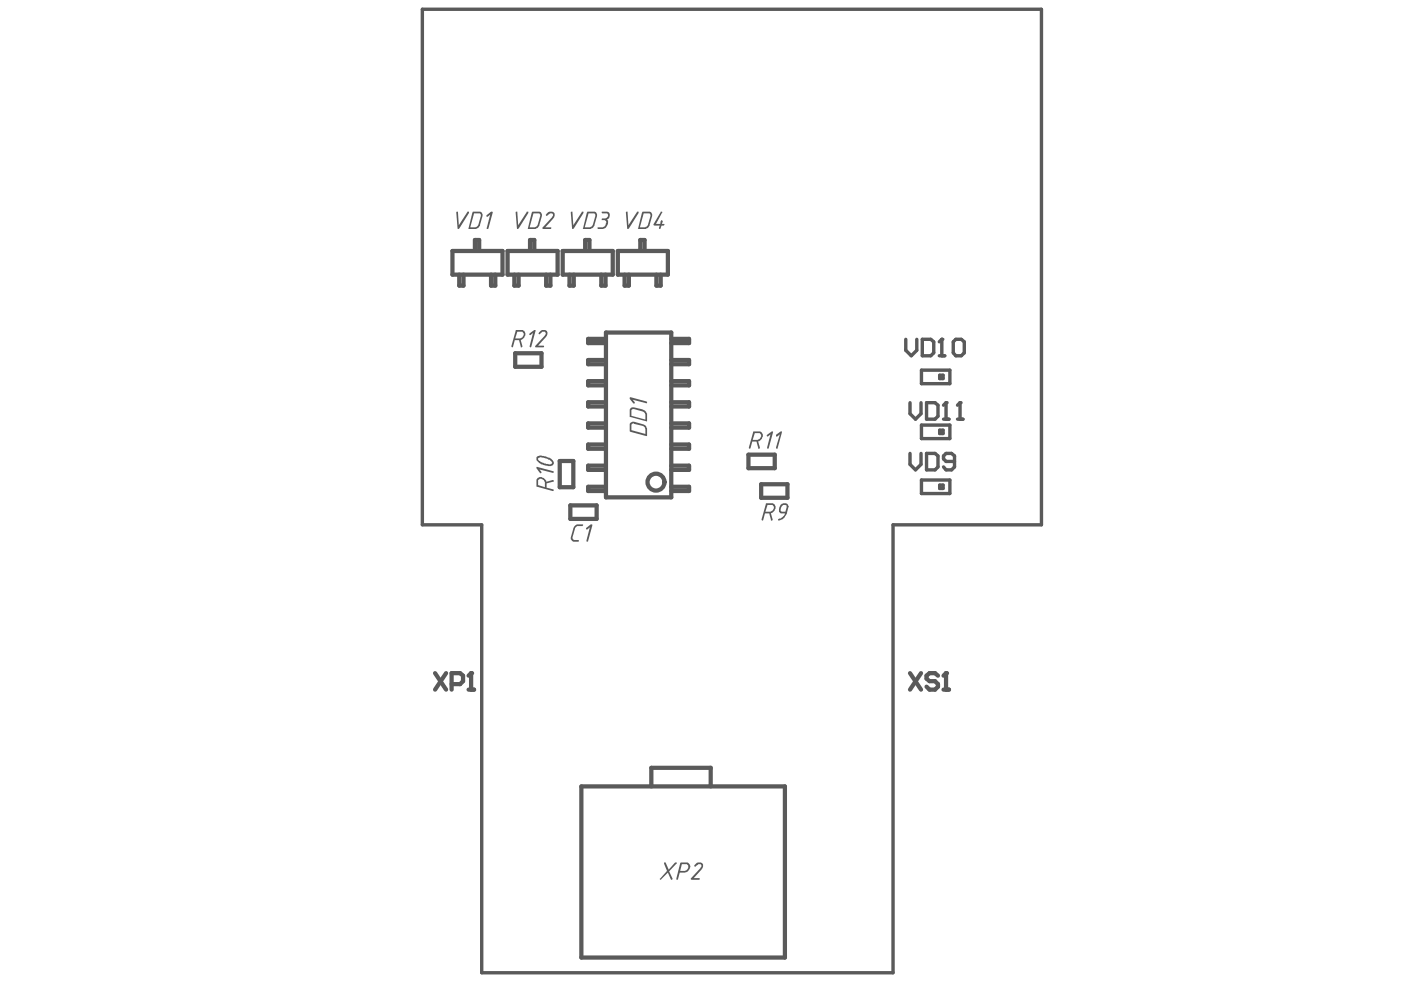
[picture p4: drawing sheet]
<svg xmlns="http://www.w3.org/2000/svg" width="287mm" height="202mm" viewBox="0 0 287 202" stroke-linecap="round" stroke-linejoin="round" font-family="sans-serif">
<g fill="none" stroke="#5a5a5a" stroke-width=".87">
<path d="M92.6 51.4h10.3v4.8h-10.3zM94 56.2v2.3h.9v-2.3M97.2 51.4v-2.2h.9v2.2M100.5 56.2v2.3h.9v-2.3M103.9 51.4h10.3v4.8h-10.3zM105.3 56.2v2.3h.9v-2.3M108.5 51.4v-2.2h.9v2.2M111.8 56.2v2.3h.9v-2.3M115.2 51.4h10.2v4.8h-10.2zM116.6 56.2v2.3h.9v-2.3M119.8 51.4v-2.2h.9v2.2M123.1 56.2v2.3h.9v-2.3"/>
<path d="M126.5 51.4h10.2v4.8h-10.2zM127.9 56.2v2.3h.8v-2.3M131.1 51.4v-2.2h.9v2.2M134.4 56.2v2.3h.8v-2.3M105.5 72.3h5.4v2.8h-5.4zM124.1 69.4h-3.7v.9h3.7M124.1 73.7h-3.7v.9h3.7M124.1 78.1h-3.7v.8h3.7M124.1 68.1h13.3v33.8h-13.3zM137.4 69.4h3.7v.9h-3.7M137.4 73.7h3.7v.9h-3.7M137.4 78.1h3.7v.8h-3.7"/>
<path d="M114.6 94.4h2.8v5.4h-2.8zM124.1 82.4h-3.7v.9h3.7M124.1 86.7h-3.7v.9h3.7M124.1 91h-3.7v.9h3.7M124.1 95.4h-3.7v.8h3.7M124.1 99.7h-3.7v.9h3.7M137.4 99.7h3.7v.9h-3.7M137.4 82.4h3.7v.9h-3.7M137.4 86.7h3.7v.9h-3.7M137.4 91h3.7v.9h-3.7M137.4 95.4h3.7v.8h-3.7M153.2 93.1h5.4v2.8h-5.4z"/>
<path d="M155.8 99.2h5.4v2.7h-5.4zM116.8 103.5h5.3v2.8h-5.3zM119 161.1h41.7v35h-41.7zM133.3 161.1v-3.8h12.2v3.8"/>
</g>
<path d="M188.6 75.8h5.9v2.8h-5.9zM192.4 76.8h.7v.7h-.7zM188.6 87.1h5.9v2.7h-5.9zM188.6 98.3h5.9v2.8h-5.9zM192.4 88.1h.7v.7h-.7zM192.4 99.4h.7v.6h-.7z" fill="none" stroke="#5a5a5a" stroke-width=".69"/>
<g fill="#5a5a5a">
<path d="M117.5 107.8l.6-.4h1.1a.17 .17 0 0 1 .2 .2 .17 .17 0 0 1-.2 .1h-1.1l-.3 .3-.6 2.1a.45 .45 0 0 0 .4 .5h.9v.3h-1.1l-.6-.5z"/>
<path d="M120 108.2l.9-.8 .4 .1-1 3.4h-.2v-.2l.7-2.7-.6 .4h-.1z"/>
<path d="M109.8 95.6l3.4 .9a.18 .18 0 0 1 .2 .2 .18 .18 0 0 1-.3 .1l-2.7-.7 .5 .6a.19 .19 0 0 1-.1 .2 .19 .19 0 0 1-.3-.1l-.7-.9z"/>
<path d="M135.9 176.6h.4l.6 1.5 1.3-1.5h.3v.3l-1.5 1.6 .7 1.4-.1 .3-.3-.1-.6-1.4-1.4 1.5-.2-.1v-.2l1.5-1.5z"/>
<path d="M142.1 177.2a1.02 1.02 0 0 1 .9-.6 1.02 1.02 0 0 1 .9 .6l-.1 .7-1.8 1.9h1.2v.3l-1.7 .1-.1-.3 2-2.1a.44 .44 0 0 0 .1-.7 .44 .44 0 0 0-.7 .1l-.4 .3h-.2z"/>
<path d="M110 98a1.09 1.09 0 0 1 1.7 .4l.2 .3 1.2-.4a.19 .19 0 0 1 .3 .1 .19 .19 0 0 1-.2 .3l-1.3 .3v.9l1.3 .3a.18 .18 0 0 1 .2 .2 .18 .18 0 0 1-.3 .2l-3.2-.9-.1-1.5zM110.2 98.3v1.1l1.4 .4v-.8a.83 .83 0 0 0-.4-.8 .83 .83 0 0 0-1 0z"/>
<path d="M110.2 93.8a1.04 1.04 0 0 0 1 1l.6 .2h.4a.41 .41 0 0 0 .7 0 .41 .41 0 0 0-.1-.6l-.8-.4a2.46 2.46 0 0 0-1.8-.2zM109.8 93.6a1.85 1.85 0 0 1 1.9-.1l.2 .1a1.66 1.66 0 0 1 1.5 1.4 1.23 1.23 0 0 1-1.6 .4h-.1a2.36 2.36 0 0 1-1.9-1.2z"/>
<path d="M139.3 176.6h1.2a.97 .97 0 0 1 .8 .8 .97 .97 0 0 1-.5 1.1l-.5 .2h-1.1l-.4 1.4h-.3zM139.6 177l-.4 1.4h.7a.76 .76 0 0 0 .9-.5 .76 .76 0 0 0-.3-.9z"/>
</g>
<path d="M186.3 92.9v2.2l1.1 1.1 1.2-1.1v-2.2M189.7 92.9h1.7l.6 .5v2.2l-.6 .6h-1.7zM195.4 94.5h-1.7l-.5-.5v-.6l.5-.5h1.1l.6 .5v2.2l-.6 .6h-1.1l-.5-.6" fill="none" stroke="#5a5a5a" stroke-width=".69"/>
<path d="M89.1 137.9l2.2 3.3M91.3 137.9l-2.2 3.3M96.4 137.9v3.3M92.5 140.1h1.7l.6-.6v-1.1l-.6-.5h-1.7v3.3M95.9 141.2h1.2" fill="none" stroke="#5a5a5a" stroke-width=".87"/>
<circle cx="96.4" cy="137.9" r=".43" fill="#5a5a5a"/>
<path d="M96.4 137.9l-.5 .5" fill="none" stroke="#5a5a5a" stroke-width=".87"/>
<g fill="#5a5a5a">
<path d="M108.3 68.4l1.1-.8h.2l-.8 3.4a.18 .18 0 0 1-.3 .1 .18 .18 0 0 1-.1-.2l.7-2.7-.5 .4h-.2z"/>
<path d="M110.2 68.2a1.06 1.06 0 0 1 1.9-.2l-.2 .9-1.7 1.9h1.1l.1 .2-1.8 .1v-.2l2-2.2a.48 .48 0 0 0-.1-.7 .48 .48 0 0 0-.7 .2 .31 .31 0 0 1-.2 .2 .31 .31 0 0 1-.4 0z"/>
<path d="M128.9 81.4l.2-.1 3.3 .9 .1 .3-.2 .1-2.8-.7 .5 .5-.1 .2h-.2l-.8-.9z"/>
<path d="M105.6 67.7l1.1-.1a.92 .92 0 0 1 .8 .6 .92 .92 0 0 1-.2 .9l-.7 .6 .3 1.2a.19 .19 0 0 1-.1 .2 .19 .19 0 0 1-.2-.1l-.3-1.3h-.9l-.4 1.3a.18 .18 0 0 1-.2 .1 .18 .18 0 0 1-.1-.2zM105.9 67.9l-.4 1.4h.8a.83 .83 0 0 0 .8-.4 .83 .83 0 0 0-.1-.9z"/>
<path d="M129 86.6l.4-.2h.4l2.2 .7 .5 .7v1.4l-.2 .1-3.3-.9zM129.3 86.8v1.3l2.8 .8v-1.1l-.4-.6-1.9-.5z"/>
<path d="M129 83.7l.3-.3h.5l2.2 .6 .5 .7v1.6l-.1 .1-3.5-1zM129.3 83.9v1.3l2.8 .7v-1.1l-.4-.5-1.9-.5z"/>
<path d="M156.8 103.2l1.1-.1a.92 .92 0 0 1 .8 .6 .92 .92 0 0 1-.2 .9l-.7 .5 .4 1.3a.19 .19 0 0 1-.2 .2 .19 .19 0 0 1-.2-.2l-.3-1.3h-.9l-.3 1.3a.18 .18 0 0 1-.3 .2 .18 .18 0 0 1-.1-.2zM157.1 103.4l-.4 1.4h.8a.83 .83 0 0 0 .8-.4 .83 .83 0 0 0 0-.9z"/>
<path d="M160.1 103.6l-.3 .7a.37 .37 0 0 0 .1 .4 .37 .37 0 0 0 .4 .1h.5l.2-.9a.47 .47 0 0 0-.2-.5 .47 .47 0 0 0-.6 .2zM159.8 103.3a.95 .95 0 0 1 1-.2 .95 .95 0 0 1 .7 .8l-.4 1.1a2.23 2.23 0 0 1-1.7 1.6l-.1-.1a.36 .36 0 0 1 .5-.3l.9-.9v-.2h-.5a.66 .66 0 0 1-.7-.8z"/>
</g>
<path d="M186.3 137.9l2.3 3.3M188.6 137.9l-2.3 3.3M192 138.4l-.6-.5h-1.1l-.6 .5v.6l.6 .5h1.1l.6 .6v.5l-.6 .6h-1.1l-.6-.6M193.7 137.9v3.3M193.2 141.2h1.1" fill="none" stroke="#5a5a5a" stroke-width=".87"/>
<circle cx="193.7" cy="137.9" r=".43" fill="#5a5a5a"/>
<path d="M193.7 137.9l-.5 .5" fill="none" stroke="#5a5a5a" stroke-width=".87"/>
<path d="M186.3 82.5v2.2l1.1 1.1 1.2-1.1v-2.2M189.7 82.5h1.7l.6 .5v2.2l-.6 .6h-1.7zM193.2 85.8h1.1M193.7 82.5v3.3" fill="none" stroke="#5a5a5a" stroke-width=".69"/>
<circle cx="193.7" cy="82.5" r=".35" fill="#5a5a5a"/>
<path d="M193.7 82.5l-.5 .5M196 85.8h1.1M196.5 82.5v3.3" fill="none" stroke="#5a5a5a" stroke-width=".69"/>
<circle cx="196.5" cy="82.5" r=".35" fill="#5a5a5a"/>
<path d="M185.4 69.5v2.2l1.2 1.2 1.1-1.2v-2.2M188.8 69.5h1.7l.7 .5v2.3l-.7 .6h-1.7zM192.3 72.9h1.1M192.8 69.5v3.4M196.5 82.5l-.5 .5" fill="none" stroke="#5a5a5a" stroke-width=".69"/>
<circle cx="192.8" cy="69.5" r=".35" fill="#5a5a5a"/>
<path d="M192.8 69.5l-.5 .5M195.1 70l.6-.5h1.1l.6 .5v2.3l-.6 .6h-1.1l-.6-.6z" fill="none" stroke="#5a5a5a" stroke-width=".69"/>
<g fill="#5a5a5a">
<path d="M105.6 43.4h.3l.2 2.7 1.7-2.7a.19 .19 0 0 1 .3 0 .19 .19 0 0 1 .1 .2l-2 3.2-.3 .1z"/>
<path d="M111.7 44a1.02 1.02 0 0 1 .9-.7 1.02 1.02 0 0 1 .9 .6l-.1 .8-1.8 1.9h1.3v.2l-1.8 .1-.1-.3 2-2.1a.44 .44 0 0 0 .1-.7 .44 .44 0 0 0-.7 .1l-.4 .3h-.2z"/>
<path d="M116.8 43.4h.4l.2 2.7 1.7-2.7a.19 .19 0 0 1 .3 0 .19 .19 0 0 1 0 .2l-1.9 3.2-.3 .1z"/>
<path d="M123.2 43.4h.9a.84 .84 0 0 1 .8 .7 .84 .84 0 0 1-.7 .9 .44 .44 0 0 1 .3 .7l-.1 .3a1.27 1.27 0 0 1-1.2 .9h-.8l-.1-.3 1.1-.1a.45 .45 0 0 0 .6-.5l.1-.4v-.3l-.3-.2h-.6l.1-.4h.5a.55 .55 0 0 0 .7-.3 .55 .55 0 0 0-.4-.7h-.8z"/>
<path d="M128.1 43.4h.4l.2 2.7 1.7-2.7a.19 .19 0 0 1 .2 0 .19 .19 0 0 1 .1 .2l-2 3.2-.2 .1z"/>
<path d="M135.2 43.4h.3l.1 .1-1.3 2.4h.9v-.6a.22 .22 0 0 1 .3-.2 .22 .22 0 0 1 .2 .2l-.2 .6h.4l.1 .1-.1 .2h-.5l-.2 .5a.18 .18 0 0 1-.2 .2 .18 .18 0 0 1-.1-.3l.2-.4h-1.2l-.1-.3z"/>
<path d="M157 89.1l1-.7h.3l-.9 3.3a.18 .18 0 0 1-.2 .2 .18 .18 0 0 1-.2-.3l.7-2.6-.5 .4-.2-.1z"/>
<path d="M158.9 89.1l.9-.7h.3l-1 3.5-.2-.1v-.2l.7-2.6-.5 .4h-.2z"/>
<path d="M93.4 43.4h.4l.1 2.7 1.8-2.7a.19 .19 0 0 1 .2 0 .19 .19 0 0 1 .1 .2l-2 3.2-.2 .1z"/>
<path d="M99.6 44.1l.9-.7h.4l-1 3.5-.3-.2 .8-2.7-.6 .4-.2-.1z"/>
<path d="M108.9 43.4h1.6l.4 .2v.6l-.5 2-.4 .5-.4 .2h-1.5l-.1-.1zM109.2 43.7l-.8 2.9h1.2l.5-.5 .5-1.9-.2-.5z"/>
<path d="M120.2 43.4h1.6l.3 .2 .1 .6-.5 2-.4 .5-.4 .2h-1.5l-.1-.1zM120.5 43.7l-.8 2.9h1.1l.6-.5 .5-2.1-.2-.3z"/>
<path d="M131.5 43.4h1.6l.3 .2 .1 .6-.5 2-.4 .5-.4 .2h-1.6v-.1zM131.8 43.7l-.8 2.9h1.1l.5-.5 .6-2.1-.2-.3z"/>
<path d="M154.2 88.4h1.1a.92 .92 0 0 1 .8 .5 .92 .92 0 0 1-.2 1l-.7 .5 .4 1.2a.19 .19 0 0 1-.2 .3 .19 .19 0 0 1-.2-.2l-.3-1.3h-.9l-.3 1.3a.18 .18 0 0 1-.3 .2 .18 .18 0 0 1-.1-.3zM154.5 88.7l-.4 1.4h.8a.83 .83 0 0 0 .8-.4 .83 .83 0 0 0-.1-.9z"/>
<path d="M96.8 43.4h1.6l.3 .2 .1 .6-.5 2-.5 .5-.3 .2h-1.6l-.1-.1zM97.1 43.7l-.8 2.9h1.1l.5-.5 .5-1.9-.1-.5z"/>
</g>
<circle cx="134.3" cy="98.7" r="1.73" fill="none" stroke="#5a5a5a" stroke-width=".87"/>
<path d="M86.5 1.9h126.7v105.6h-30.4v91.7h-84.2v-91.7h-12.1z" fill="none" stroke="#5a5a5a" stroke-width=".69"/>
</svg>
